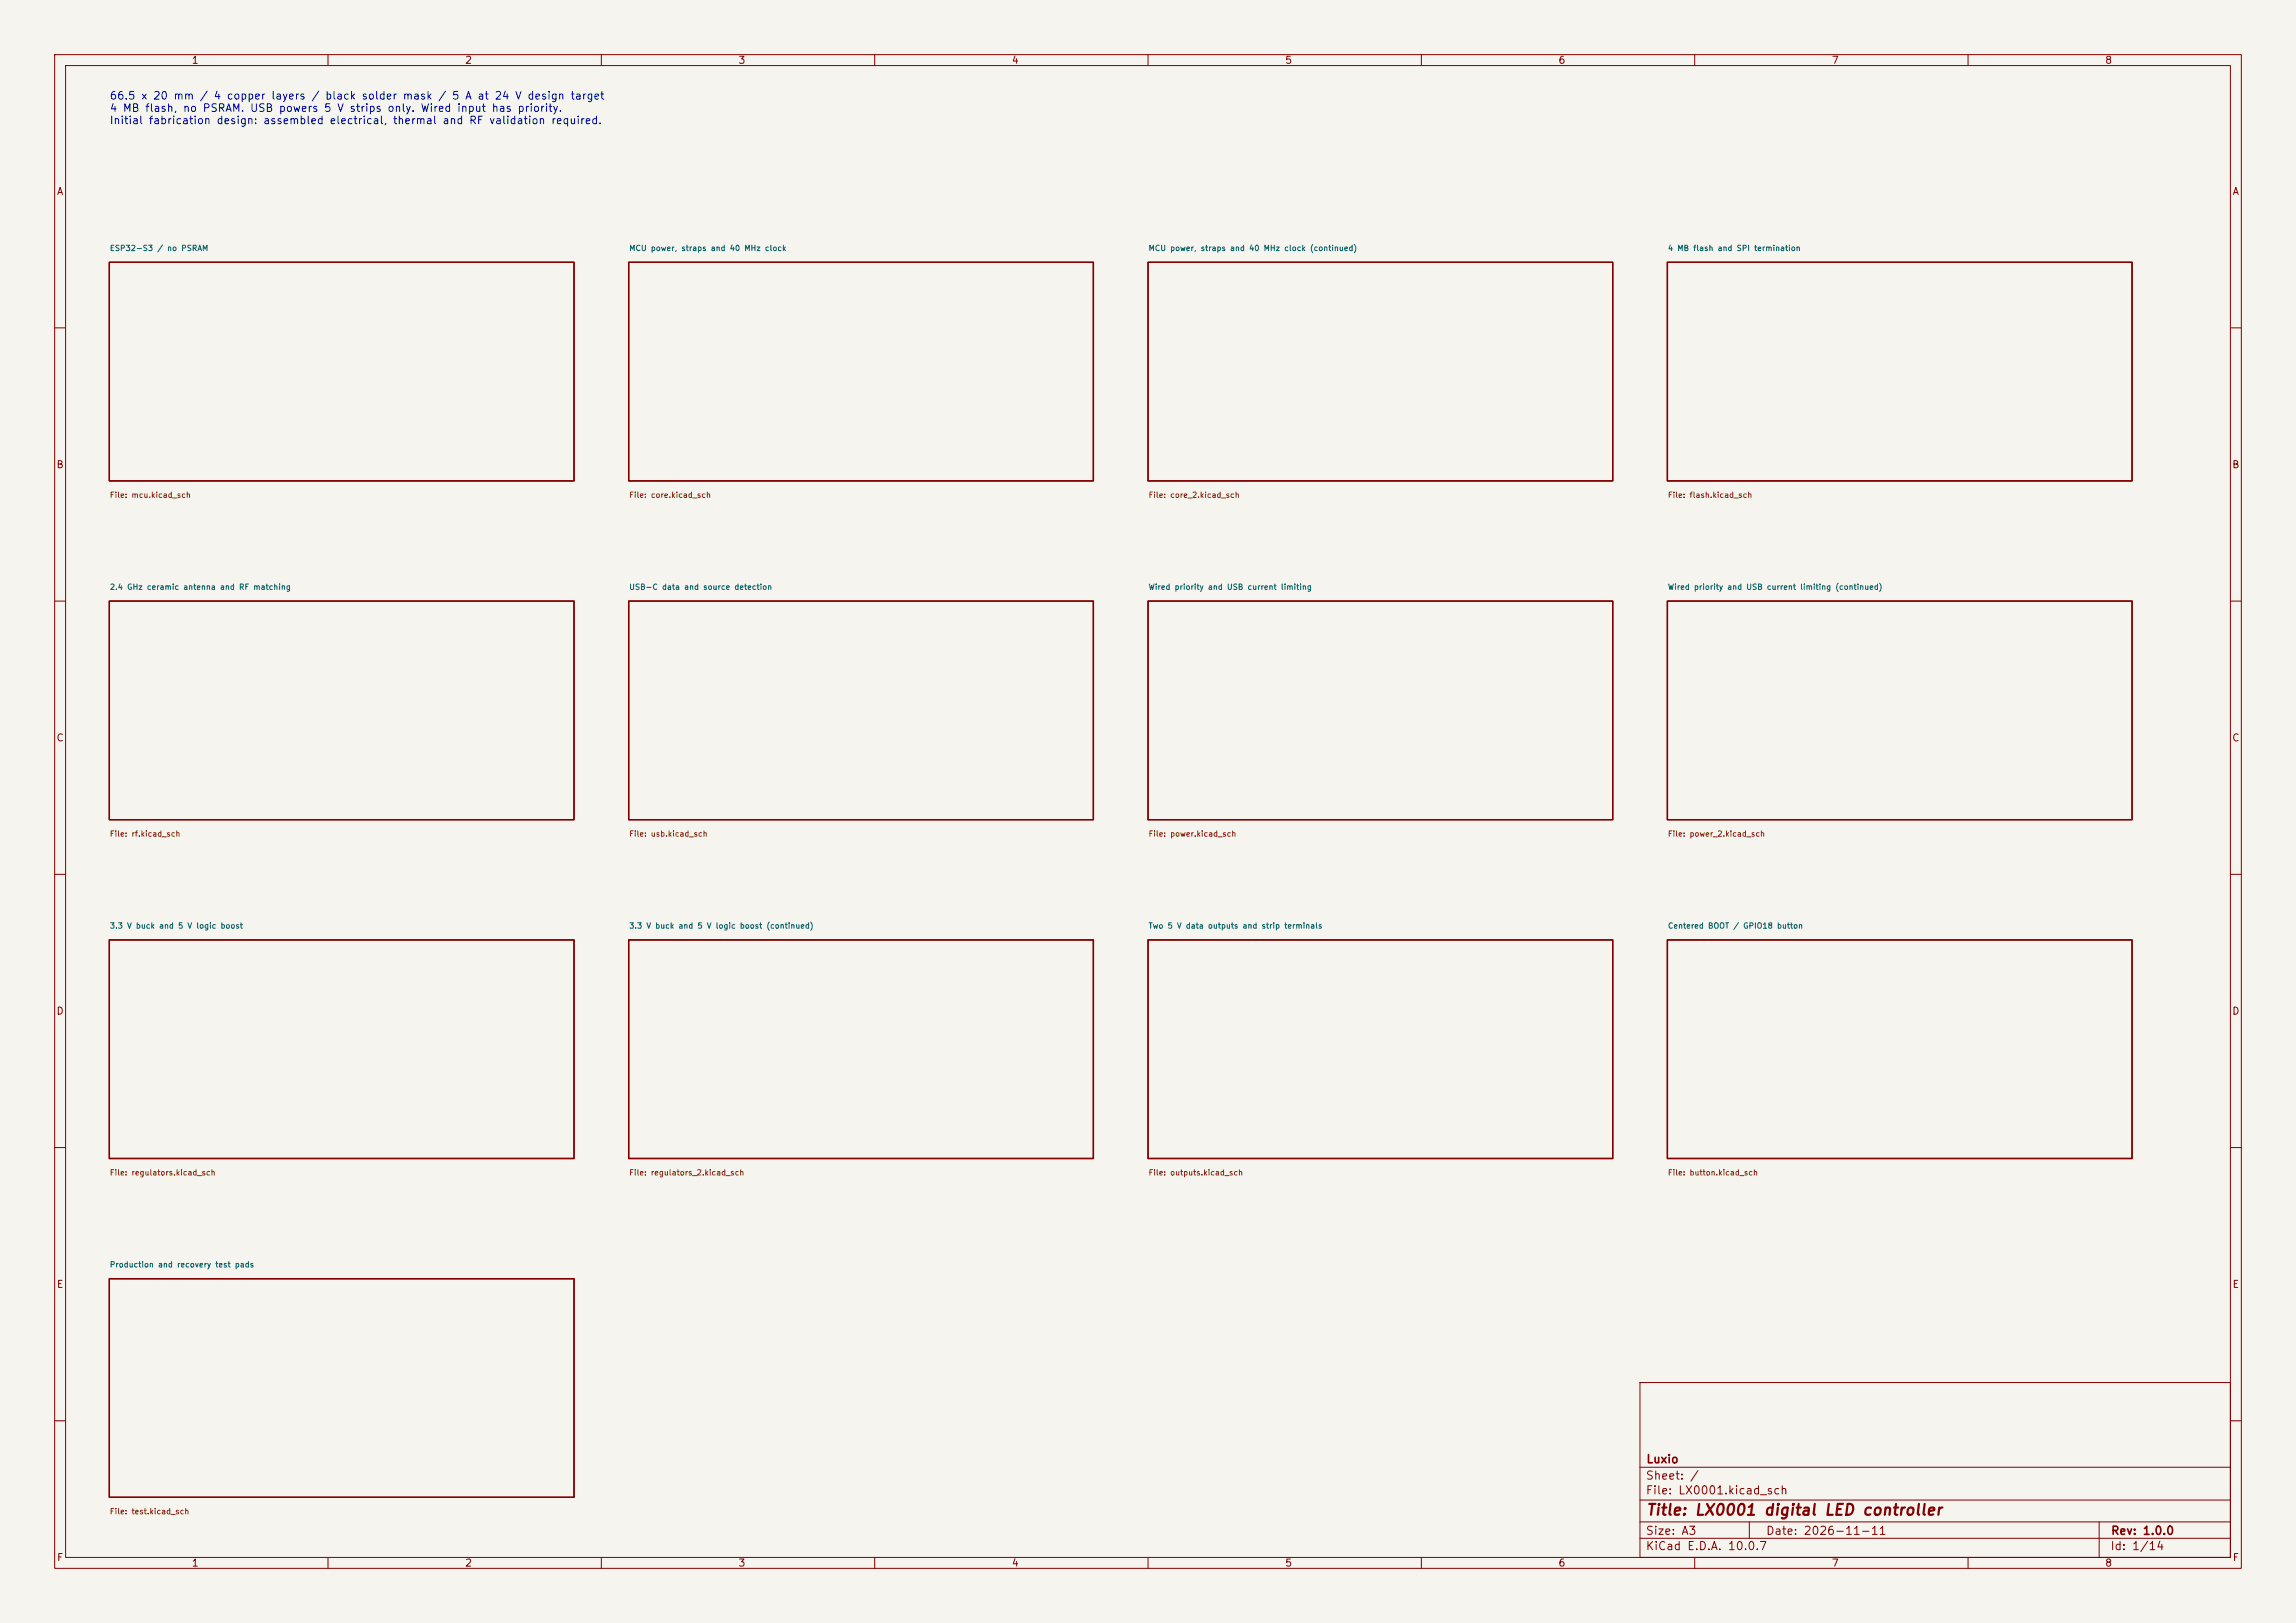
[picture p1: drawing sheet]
<svg xmlns="http://www.w3.org/2000/svg" width="420mm" height="297mm" viewBox="0 0 420 297" stroke-linecap="round" stroke-linejoin="round" font-family="sans-serif">
<defs><g id="words">
<text font-size="2" fill="#840000" x="301" y="277.8">Title: LX0001 digital LED controller</text>
<g font-size="1.5" fill="#840000">
<text x="301" y="268.1">Luxio</text>
<text x="300.9" y="273.8">File: LX0001.kicad_sch</text>
<text x="300.9" y="271.1">Sheet: /</text>
<text x="300.9" y="281.2">Size: A3</text>
<text x="322.9" y="281.2">Date: 2026-11-11</text>
<text x="386" y="281.2">Rev: 1.0.0</text>
<text x="300.9" y="284">KiCad E.D.A. 10.0.7</text>
<text x="385.9" y="284">Id: 1/14</text>
</g>
<g font-size="1.4" fill="#0000c2">
<text x="20" y="18.6">66.5 x 20 mm / 4 copper layers / black solder mask / 5 A at 24 V design target</text>
<text x="20" y="20.8">4 MB flash, no PSRAM. USB powers 5 V strips only. Wired input has priority.</text>
<text x="20" y="23.1">Initial fabrication design: assembled electrical, thermal and RF validation required.</text>
</g>
<g font-size="1.3" fill="#840000">
<text x="35" y="12">1</text>
<text x="85" y="12">2</text>
<text x="135" y="12">3</text>
<text x="185" y="12">4</text>
<text x="235" y="12">5</text>
<text x="285" y="12">6</text>
<text x="335" y="12">7</text>
<text x="385" y="12">8</text>
<text x="10.3" y="36">A</text>
<text x="408.3" y="36">A</text>
<text x="10.2" y="86">B</text>
<text x="408.2" y="86">B</text>
<text x="10.2" y="136">C</text>
<text x="408.2" y="136">C</text>
<text x="10.2" y="186">D</text>
<text x="408.2" y="186">D</text>
<text x="10.3" y="236">E</text>
<text x="408.3" y="236">E</text>
<text x="10.3" y="286">F</text>
<text x="35" y="287">1</text>
<text x="85" y="287">2</text>
<text x="135" y="287">3</text>
<text x="185" y="287">4</text>
<text x="235" y="287">5</text>
<text x="285" y="287">6</text>
<text x="335" y="287">7</text>
<text x="385" y="287">8</text>
<text x="408.3" y="286">F</text>
</g>
<g font-size="1" fill="#006464">
<text x="20" y="46.2">ESP32-S3 / no PSRAM</text>
<text x="115" y="46.2">MCU power, straps and 40 MHz clock</text>
<text x="210" y="46.2">MCU power, straps and 40 MHz clock (continued)</text>
<text x="305" y="46.2">4 MB flash and SPI termination</text>
<text x="20" y="108.2">2.4 GHz ceramic antenna and RF matching</text>
<text x="115" y="108.2">USB-C data and source detection</text>
<text x="210" y="108.2">Wired priority and USB current limiting</text>
<text x="305" y="108.2">Wired priority and USB current limiting (continued)</text>
<text x="20" y="170.2">3.3 V buck and 5 V logic boost</text>
<text x="115" y="170.2">3.3 V buck and 5 V logic boost (continued)</text>
<text x="210" y="170.2">Two 5 V data outputs and strip terminals</text>
<text x="305" y="170.2">Centered BOOT / GPIO18 button</text>
<text x="20" y="232.2">Production and recovery test pads</text>
</g>
<g font-size="1" fill="#725600">
<text x="20" y="91.3">File: mcu.kicad_sch</text>
<text x="115" y="91.3">File: core.kicad_sch</text>
<text x="210" y="91.3">File: core_2.kicad_sch</text>
<text x="305" y="91.3">File: flash.kicad_sch</text>
<text x="20" y="153.3">File: rf.kicad_sch</text>
<text x="115" y="153.3">File: usb.kicad_sch</text>
<text x="210" y="153.3">File: power.kicad_sch</text>
<text x="305" y="153.3">File: power_2.kicad_sch</text>
<text x="20" y="215.3">File: regulators.kicad_sch</text>
<text x="115" y="215.3">File: regulators_2.kicad_sch</text>
<text x="210" y="215.3">File: outputs.kicad_sch</text>
<text x="305" y="215.3">File: button.kicad_sch</text>
<text x="20" y="277.3">File: test.kicad_sch</text>
</g>
</g></defs>
<path d="M0 0h420v297h-420z" fill="#f5f4ef" stroke="#f5f4ef" stroke-width=".18"/>
<g fill="none" stroke="#840000" stroke-width=".18">
<path d="M10 10h400v277h-400zM12 12h396v273h-396zM60 10v2M110 10v2M160 10v2M210 10v2M260 10v2M310 10v2M360 10v2M10 60h2M408 60h2M10 110h2"/>
<path d="M408 110h2M10 160h2M408 160h2M10 210h2M408 210h2M300 253h108v32h-108zM10 260h2M300 278.5h108M300 274.5h108M300 268.5h108M320 278.5v3M384 278.5v6.5"/>
<path d="M408 260h2M60 285v2M110 285v2M160 285v2M210 285v2M260 285v2M300 281.5h108M310 285v2M360 285v2"/>
</g>
<g fill="none" stroke="#840000" stroke-width=".25">
<path d="M20 48h85v40h-85zM115 48h85v40h-85zM210 48h85v40h-85zM305 48h85v40h-85zM20 110h85v40h-85zM115 110h85v40h-85zM210 110h85v40h-85zM305 110h85v40h-85zM20 172h85v40h-85zM115 172h85v40h-85zM210 172h85v40h-85zM305 172h85v40h-85z"/>
<path d="M20 234h85v40h-85z"/>
</g>
<use href="#words"/>
</svg>
